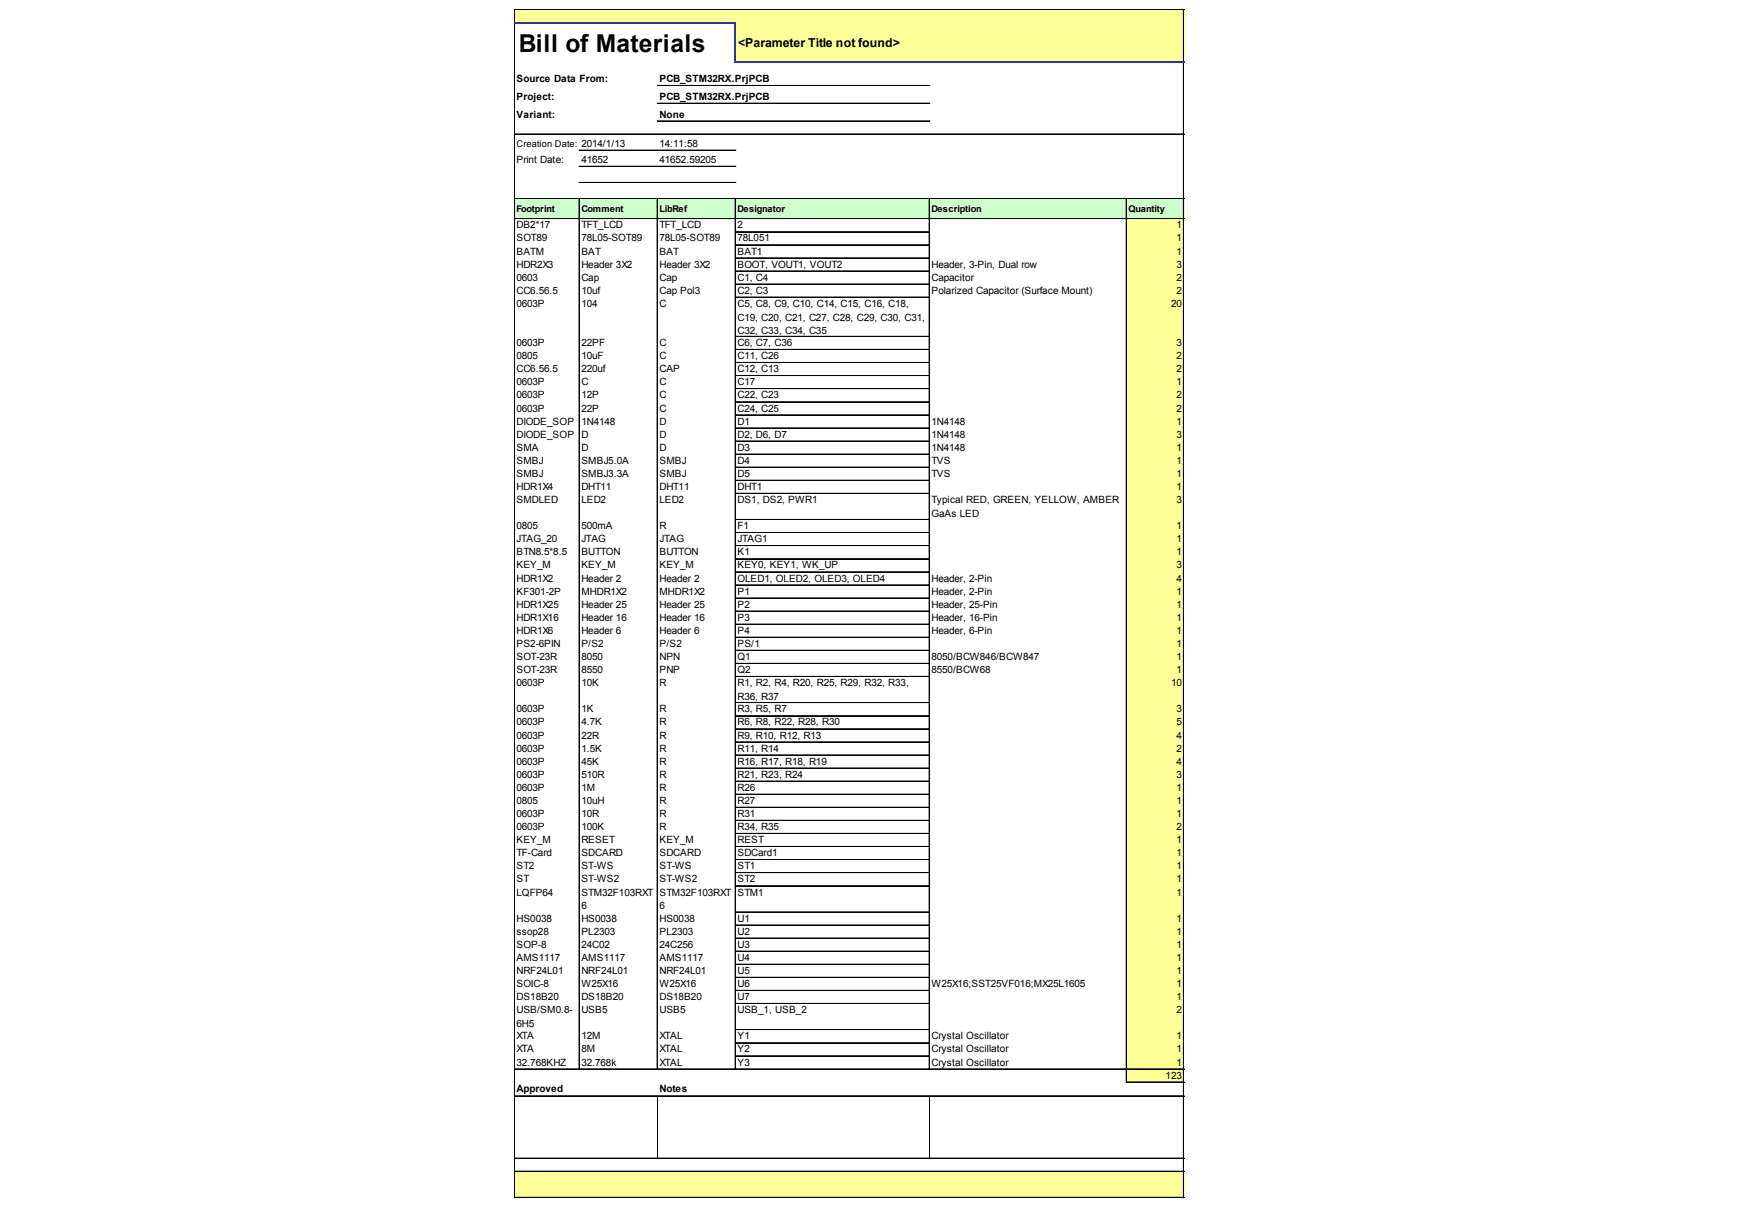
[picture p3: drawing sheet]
<svg xmlns="http://www.w3.org/2000/svg" width="288mm" height="202mm" viewBox="0 0 288 202" stroke-linecap="round" stroke-linejoin="round" font-family="sans-serif">
<defs><g id="words">
<text font-size="4" x="85.2" y="8.5">Bill of Materials</text>
<text font-size="2" x="121.3" y="7.7">&lt;Parameter Title not found&gt;</text>
<g font-size="1.6">
<text x="84.9" y="13.5">Source Data From:</text>
<text x="84.9" y="16.4">Project:</text>
<text x="108.3" y="13.5">PCB_STM32RX.PrjPCB</text>
<text x="108.3" y="16.4">PCB_STM32RX.PrjPCB</text>
<text x="84.9" y="19.3">Variant:</text>
<text x="108.3" y="19.3">None</text>
<text x="84.9" y="26.8">Print Date:</text>
<text x="95.5" y="26.8">41652</text>
<text x="108.3" y="24.1">14:11:58</text>
<text x="108.3" y="26.8">41652.59205</text>
<text x="84.9" y="37.5">DB2*17</text>
<text x="84.9" y="39.7">SOT89</text>
<text x="84.9" y="41.8">BATM</text>
<text x="95.5" y="37.5">TFT_LCD</text>
<text x="95.5" y="39.7">78L05-SOT89</text>
<text x="95.5" y="41.8">BAT</text>
<text x="108.3" y="37.5">TFT_LCD</text>
<text x="108.3" y="39.7">78L05-SOT89</text>
<text x="108.3" y="41.8">BAT</text>
<text x="121.2" y="37.5">2</text>
<text x="121.2" y="39.7">78L051</text>
<text x="121.2" y="41.8">BAT1</text>
<text x="193.3" y="37.5">1</text>
<text x="193.3" y="39.7">1</text>
<text x="193.3" y="41.8">1</text>
<text x="84.9" y="44">HDR2X3</text>
<text x="84.9" y="46.1">0603</text>
<text x="95.5" y="44">Header 3X2</text>
<text x="95.5" y="46.1">Cap</text>
<text x="108.3" y="44">Header 3X2</text>
<text x="108.3" y="46.1">Cap</text>
<text x="121.2" y="44">BOOT, VOUT1, VOUT2</text>
<text x="121.2" y="46.1">C1, C4</text>
<text x="153" y="44">Header, 3-Pin, Dual row</text>
<text x="153" y="46.1">Capacitor</text>
<text x="193.3" y="44">3</text>
<text x="193.3" y="46.1">2</text>
<text x="84.9" y="48.3">CC6.56.5</text>
<text x="84.9" y="50.4">0603P</text>
<text x="95.5" y="48.3">10uf</text>
<text x="95.5" y="50.4">104</text>
<text x="108.3" y="48.3">Cap Pol3</text>
<text x="108.3" y="50.4">C</text>
<text x="121.2" y="48.3">C2, C3</text>
<text x="121.2" y="50.4">C5, C8, C9, C10, C14, C15, C16, C18,</text>
<text x="121.2" y="52.7">C19, C20, C21, C27, C28, C29, C30, C31,</text>
<text x="153" y="48.3">Polarized Capacitor (Surface Mount)</text>
<text x="192.4" y="50.4">20</text>
<text x="193.3" y="48.3">2</text>
<text x="84.9" y="56.9">0603P</text>
<text x="84.9" y="59">0805</text>
<text x="95.5" y="56.9">22PF</text>
<text x="95.5" y="59">10uF</text>
<text x="108.3" y="56.9">C</text>
<text x="108.3" y="59">C</text>
<text x="121.2" y="54.9">C32, C33, C34, C35</text>
<text x="121.2" y="56.9">C6, C7, C36</text>
<text x="121.2" y="59">C11, C26</text>
<text x="193.3" y="56.9">3</text>
<text x="193.3" y="59">2</text>
<text x="84.9" y="61.2">CC6.56.5</text>
<text x="84.9" y="63.3">0603P</text>
<text x="84.9" y="65.5">0603P</text>
<text x="95.5" y="61.2">220uf</text>
<text x="95.5" y="63.3">C</text>
<text x="95.5" y="65.5">12P</text>
<text x="108.3" y="61.2">CAP</text>
<text x="108.3" y="63.3">C</text>
<text x="108.3" y="65.5">C</text>
<text x="121.2" y="61.2">C12, C13</text>
<text x="121.2" y="63.3">C17</text>
<text x="121.2" y="65.5">C22, C23</text>
<text x="193.3" y="61.2">2</text>
<text x="193.3" y="63.3">1</text>
<text x="193.3" y="65.5">2</text>
<text x="84.9" y="67.6">0603P</text>
<text x="84.9" y="69.8">DIODE_SOP</text>
<text x="84.9" y="71.9">DIODE_SOP</text>
<text x="95.5" y="67.6">22P</text>
<text x="95.5" y="69.8">1N4148</text>
<text x="95.5" y="71.9">D</text>
<text x="108.3" y="67.6">C</text>
<text x="108.3" y="69.8">D</text>
<text x="108.3" y="71.9">D</text>
<text x="121.2" y="67.6">C24, C25</text>
<text x="121.2" y="69.8">D1</text>
<text x="121.2" y="71.9">D2, D6, D7</text>
<text x="153" y="69.8">1N4148</text>
<text x="153" y="71.9">1N4148</text>
<text x="193.3" y="67.6">2</text>
<text x="193.3" y="69.8">1</text>
<text x="193.3" y="71.9">3</text>
<text x="84.9" y="74.1">SMA</text>
<text x="84.9" y="76.2">SMBJ</text>
<text x="95.5" y="74.1">D</text>
<text x="95.5" y="76.2">SMBJ5.0A</text>
<text x="108.3" y="74.1">D</text>
<text x="108.3" y="76.2">SMBJ</text>
<text x="121.2" y="74.1">D3</text>
<text x="121.2" y="76.2">D4</text>
<text x="153" y="74.1">1N4148</text>
<text x="153" y="76.2">TVS</text>
<text x="193.3" y="74.1">1</text>
<text x="193.3" y="76.2">1</text>
<text x="84.9" y="78.4">SMBJ</text>
<text x="84.9" y="80.5">HDR1X4</text>
<text x="84.9" y="82.7">SMDLED</text>
<text x="95.5" y="78.4">SMBJ3.3A</text>
<text x="95.5" y="80.5">DHT11</text>
<text x="95.5" y="82.7">LED2</text>
<text x="108.3" y="78.4">SMBJ</text>
<text x="108.3" y="80.5">DHT11</text>
<text x="108.3" y="82.7">LED2</text>
<text x="121.2" y="78.4">D5</text>
<text x="121.2" y="80.5">DHT1</text>
<text x="121.2" y="82.7">DS1, DS2, PWR1</text>
<text x="153" y="78.4">TVS</text>
<text x="153" y="82.7">Typical RED, GREEN, YELLOW, AMBER</text>
<text x="193.3" y="78.4">1</text>
<text x="193.3" y="80.5">1</text>
<text x="193.3" y="82.7">3</text>
<text x="84.9" y="87">0805</text>
<text x="84.9" y="89.1">JTAG_20</text>
<text x="95.5" y="87">500mA</text>
<text x="95.5" y="89.1">JTAG</text>
<text x="108.3" y="87">R</text>
<text x="108.3" y="89.1">JTAG</text>
<text x="121.2" y="87">F1</text>
<text x="121.2" y="89.1">JTAG1</text>
<text x="153" y="85">GaAs LED</text>
<text x="193.3" y="87">1</text>
<text x="193.3" y="89.1">1</text>
<text x="84.9" y="91.3">BTN8.5*8.5</text>
<text x="84.9" y="93.4">KEY_M</text>
<text x="84.9" y="95.6">HDR1X2</text>
<text x="95.5" y="91.3">BUTTON</text>
<text x="95.5" y="93.4">KEY_M</text>
<text x="95.5" y="95.6">Header 2</text>
<text x="108.3" y="91.3">BUTTON</text>
<text x="108.3" y="93.4">KEY_M</text>
<text x="108.3" y="95.6">Header 2</text>
<text x="121.2" y="91.3">K1</text>
<text x="121.2" y="93.4">KEY0, KEY1, WK_UP</text>
<text x="121.2" y="95.6">OLED1, OLED2, OLED3, OLED4</text>
<text x="153" y="95.6">Header, 2-Pin</text>
<text x="193.3" y="91.3">1</text>
<text x="193.3" y="93.4">3</text>
<text x="193.3" y="95.6">4</text>
<text x="84.9" y="97.7">KF301-2P</text>
<text x="84.9" y="99.9">HDR1X25</text>
<text x="95.5" y="97.7">MHDR1X2</text>
<text x="95.5" y="99.9">Header 25</text>
<text x="108.3" y="97.7">MHDR1X2</text>
<text x="108.3" y="99.9">Header 25</text>
<text x="121.2" y="97.7">P1</text>
<text x="121.2" y="99.9">P2</text>
<text x="153" y="97.7">Header, 2-Pin</text>
<text x="153" y="99.9">Header, 25-Pin</text>
<text x="193.3" y="97.7">1</text>
<text x="193.3" y="99.9">1</text>
<text x="84.9" y="102">HDR1X16</text>
<text x="84.9" y="104.2">HDR1X6</text>
<text x="84.9" y="106.3">PS2-6PIN</text>
<text x="95.5" y="102">Header 16</text>
<text x="95.5" y="104.2">Header 6</text>
<text x="95.5" y="106.3">P/S2</text>
<text x="108.3" y="102">Header 16</text>
<text x="108.3" y="104.2">Header 6</text>
<text x="108.3" y="106.3">P/S2</text>
<text x="121.2" y="102">P3</text>
<text x="121.2" y="104.2">P4</text>
<text x="121.2" y="106.3">PS/1</text>
<text x="153" y="102">Header, 16-Pin</text>
<text x="153" y="104.2">Header, 6-Pin</text>
<text x="193.3" y="102">1</text>
<text x="193.3" y="104.2">1</text>
<text x="193.3" y="106.3">1</text>
<text x="84.9" y="108.5">SOT-23R</text>
<text x="84.9" y="110.6">SOT-23R</text>
<text x="84.9" y="112.8">0603P</text>
<text x="95.5" y="108.5">8050</text>
<text x="95.5" y="110.6">8550</text>
<text x="95.5" y="112.8">10K</text>
<text x="108.3" y="108.5">NPN</text>
<text x="108.3" y="110.6">PNP</text>
<text x="108.3" y="112.8">R</text>
<text x="121.2" y="108.5">Q1</text>
<text x="121.2" y="110.6">Q2</text>
<text x="121.2" y="112.8">R1, R2, R4, R20, R25, R29, R32, R33,</text>
<text x="153" y="108.5">8050/BCW846/BCW847</text>
<text x="153" y="110.6">8550/BCW68</text>
<text x="192.4" y="112.8">10</text>
<text x="193.3" y="108.5">1</text>
<text x="193.3" y="110.6">1</text>
<text x="84.9" y="117.1">0603P</text>
<text x="84.9" y="119.2">0603P</text>
<text x="95.5" y="117.1">1K</text>
<text x="95.5" y="119.2">4.7K</text>
<text x="108.3" y="117.1">R</text>
<text x="108.3" y="119.2">R</text>
<text x="121.2" y="115.1">R36, R37</text>
<text x="121.2" y="117.1">R3, R5, R7</text>
<text x="121.2" y="119.2">R6, R8, R22, R28, R30</text>
<text x="193.3" y="117.1">3</text>
<text x="193.3" y="119.2">5</text>
<text x="84.9" y="121.4">0603P</text>
<text x="84.9" y="123.5">0603P</text>
<text x="84.9" y="125.7">0603P</text>
<text x="95.5" y="121.4">22R</text>
<text x="95.5" y="123.5">1.5K</text>
<text x="95.5" y="125.7">45K</text>
<text x="108.3" y="121.4">R</text>
<text x="108.3" y="123.5">R</text>
<text x="108.3" y="125.7">R</text>
<text x="121.2" y="121.4">R9, R10, R12, R13</text>
<text x="121.2" y="123.5">R11, R14</text>
<text x="121.2" y="125.7">R16, R17, R18, R19</text>
<text x="193.3" y="121.4">4</text>
<text x="193.3" y="123.5">2</text>
<text x="193.3" y="125.7">4</text>
<text x="84.9" y="127.8">0603P</text>
<text x="84.9" y="130">0603P</text>
<text x="95.5" y="127.8">510R</text>
<text x="95.5" y="130">1M</text>
<text x="108.3" y="127.8">R</text>
<text x="108.3" y="130">R</text>
<text x="121.2" y="127.8">R21, R23, R24</text>
<text x="121.2" y="130">R26</text>
<text x="193.3" y="127.8">3</text>
<text x="193.3" y="130">1</text>
<text x="84.9" y="132.1">0805</text>
<text x="84.9" y="134.3">0603P</text>
<text x="84.9" y="136.4">0603P</text>
<text x="95.5" y="132.1">10uH</text>
<text x="95.5" y="134.3">10R</text>
<text x="95.5" y="136.4">100K</text>
<text x="108.3" y="132.1">R</text>
<text x="108.3" y="134.3">R</text>
<text x="108.3" y="136.4">R</text>
<text x="121.2" y="132.1">R27</text>
<text x="121.2" y="134.3">R31</text>
<text x="121.2" y="136.4">R34, R35</text>
<text x="193.3" y="132.1">1</text>
<text x="193.3" y="134.3">1</text>
<text x="193.3" y="136.4">2</text>
<text x="84.9" y="138.6">KEY_M</text>
<text x="84.9" y="140.7">TF-Card</text>
<text x="84.9" y="142.9">ST2</text>
<text x="95.5" y="138.6">RESET</text>
<text x="95.5" y="140.7">SDCARD</text>
<text x="95.5" y="142.9">ST-WS</text>
<text x="108.3" y="138.6">KEY_M</text>
<text x="108.3" y="140.7">SDCARD</text>
<text x="108.3" y="142.9">ST-WS</text>
<text x="121.2" y="138.6">REST</text>
<text x="121.2" y="140.7">SDCard1</text>
<text x="121.2" y="142.9">ST1</text>
<text x="193.3" y="138.6">1</text>
<text x="193.3" y="140.7">1</text>
<text x="193.3" y="142.9">1</text>
<text x="84.9" y="145">ST</text>
<text x="84.9" y="147.2">LQFP64</text>
<text x="95.5" y="145">ST-WS2</text>
<text x="95.5" y="147.2">STM32F103RXT</text>
<text x="95.5" y="149.4">6</text>
<text x="108.3" y="145">ST-WS2</text>
<text x="108.3" y="147.2">STM32F103RXT</text>
<text x="108.3" y="149.4">6</text>
<text x="121.2" y="145">ST2</text>
<text x="121.2" y="147.2">STM1</text>
<text x="193.3" y="145">1</text>
<text x="193.3" y="147.2">1</text>
<text x="84.9" y="151.5">HS0038</text>
<text x="84.9" y="153.6">ssop28</text>
<text x="84.9" y="155.8">SOP-8</text>
<text x="95.5" y="151.5">HS0038</text>
<text x="95.5" y="153.6">PL2303</text>
<text x="95.5" y="155.8">24C02</text>
<text x="108.3" y="151.5">HS0038</text>
<text x="108.3" y="153.6">PL2303</text>
<text x="108.3" y="155.8">24C256</text>
<text x="121.2" y="151.5">U1</text>
<text x="121.2" y="153.6">U2</text>
<text x="121.2" y="155.8">U3</text>
<text x="193.3" y="151.5">1</text>
<text x="193.3" y="153.6">1</text>
<text x="193.3" y="155.8">1</text>
<text x="84.9" y="157.9">AMS1117</text>
<text x="84.9" y="160.1">NRF24L01</text>
<text x="95.5" y="157.9">AMS1117</text>
<text x="95.5" y="160.1">NRF24L01</text>
<text x="108.3" y="157.9">AMS1117</text>
<text x="108.3" y="160.1">NRF24L01</text>
<text x="121.2" y="157.9">U4</text>
<text x="121.2" y="160.1">U5</text>
<text x="193.3" y="157.9">1</text>
<text x="193.3" y="160.1">1</text>
<text x="84.9" y="162.2">SOIC-8</text>
<text x="84.9" y="164.4">DS18B20</text>
<text x="84.9" y="166.5">USB/SM0.8-</text>
<text x="95.5" y="162.2">W25X16</text>
<text x="95.5" y="164.4">DS18B20</text>
<text x="95.5" y="166.5">USB5</text>
<text x="108.3" y="162.2">W25X16</text>
<text x="108.3" y="164.4">DS18B20</text>
<text x="108.3" y="166.5">USB5</text>
<text x="121.2" y="162.2">U6</text>
<text x="121.2" y="164.4">U7</text>
<text x="121.2" y="166.5">USB_1, USB_2</text>
<text x="153" y="162.2">W25X16;SST25VF016;MX25L1605</text>
<text x="193.3" y="162.2">1</text>
<text x="193.3" y="164.4">1</text>
<text x="193.3" y="166.5">2</text>
<text x="84.9" y="168.8">6H5</text>
<text x="84.9" y="170.8">XTA</text>
<text x="84.9" y="173">XTA</text>
<text x="95.5" y="170.8">12M</text>
<text x="95.5" y="173">8M</text>
<text x="108.3" y="170.8">XTAL</text>
<text x="108.3" y="173">XTAL</text>
<text x="121.2" y="170.8">Y1</text>
<text x="121.2" y="173">Y2</text>
<text x="153" y="170.8">Crystal Oscillator</text>
<text x="153" y="173">Crystal Oscillator</text>
<text x="193.3" y="170.8">1</text>
<text x="193.3" y="173">1</text>
<text x="84.9" y="175.1">32.768KHZ</text>
<text x="84.9" y="179.4">Approved</text>
<text x="95.5" y="175.1">32.768k</text>
<text x="108.3" y="175.1">XTAL</text>
<text x="108.3" y="179.4">Notes</text>
<text x="121.2" y="175.1">Y3</text>
<text x="153" y="175.1">Crystal Oscillator</text>
<text x="191.5" y="177.3">123</text>
<text x="193.3" y="175.1">1</text>
</g>
<g font-size="1.5">
<text x="84.9" y="24.1">Creation Date: 2014/1/13</text>
<text x="84.9" y="34.8">Footprint</text>
<text x="95.5" y="34.8">Comment</text>
<text x="108.3" y="34.8">LibRef</text>
<text x="121.2" y="34.8">Designator</text>
<text x="153" y="34.8">Description</text>
<text x="185.4" y="34.8">Quantity</text>
</g>
</g></defs>
<g fill="#ff9">
<path d="M84.6 1.6h110v2.3h-110z"/>
<path d="M120.8 3.8h73.8v6.4h-73.8z"/>
</g>
<path d="M84.6 32.6h110v3.4h-110z" fill="#cfc"/>
<g fill="#ff9">
<path d="M185 35.9h9.6v2.3h-9.6z"/>
<path d="M185 38.1h9.6v2.2h-9.6z"/>
<path d="M185 40.2h9.6v2.3h-9.6z"/>
<path d="M185 42.4h9.6v2.2h-9.6z"/>
<path d="M185 44.5h9.6v2.3h-9.6z"/>
<path d="M185 46.7h9.6v2.2h-9.6z"/>
<path d="M185 48.8h9.6v6.6h-9.6z"/>
<path d="M185 55.3h9.6v2.2h-9.6z"/>
<path d="M185 57.4h9.6v2.3h-9.6z"/>
<path d="M185 59.6h9.6v2.2h-9.6z"/>
<path d="M185 61.7h9.6v2.3h-9.6z"/>
<path d="M185 63.9h9.6v2.2h-9.6z"/>
<path d="M185 66h9.6v2.3h-9.6z"/>
<path d="M185 68.2h9.6v2.2h-9.6z"/>
<path d="M185 70.3h9.6v2.3h-9.6z"/>
<path d="M185 72.5h9.6v2.2h-9.6z"/>
<path d="M185 74.6h9.6v2.3h-9.6z"/>
<path d="M185 76.8h9.6v2.2h-9.6z"/>
<path d="M185 78.9h9.6v2.3h-9.6z"/>
<path d="M185 81.1h9.6v4.4h-9.6z"/>
<path d="M185 85.4h9.6v2.2h-9.6z"/>
<path d="M185 87.5h9.6v90.4h-9.6z"/>
<path d="M84.6 192.5h110v4.4h-110z"/>
</g>
<g fill="none" stroke="#000" stroke-width=".16">
<path d="M84.5 1.5v2.2M84.5 3.9v193M84.6 1.5h110M84.6 1.6h110M108 14h44.8M108 14.1h44.8M108 17h44.8M108 19.9h44.8M194.4 1.6v8.4M194.4 10.2v186.7M194.5 1.6v8.4M194.5 10.2v186.7"/>
<path d="M84.6 22h110M84.6 22.1h110M84.6 32.6h110M84.6 32.7h110M84.6 35.9h110M84.6 36h110M95.1 32.8v143M95.1 24.7h25.8M95.1 27.3h25.8M95.1 27.4h25.8M95.1 30h25.8M95.2 32.8v143"/>
<path d="M108 32.8v143M120.8 32.8v143M120.9 32.8v143M120.9 38.1h31.8M152.7 32.8v143M185 32.8v145.1M185.1 32.8v145.1M120.9 40.2h31.8M120.9 40.3h31.8M120.9 42.4h31.8M120.9 44.5h31.8M120.9 44.6h31.8"/>
<path d="M120.9 46.7h31.8M120.9 48.8h31.8M120.9 48.9h31.8M120.9 55.3h31.8M120.9 57.4h31.8M120.9 57.5h31.8M120.9 59.6h31.8M120.9 61.7h31.8M120.9 61.8h31.8M120.9 63.9h31.8M120.9 66h31.8M120.9 66.1h31.8"/>
<path d="M120.9 68.2h31.8M120.9 70.3h31.8M120.9 70.4h31.8M120.9 72.5h31.8M120.9 74.6h31.8M120.9 74.7h31.8M120.9 76.8h31.8M120.9 78.9h31.8M120.9 79h31.8M120.9 81.1h31.8M120.9 85.4h31.8M120.9 87.5h31.8"/>
<path d="M120.9 87.6h31.8M120.9 89.7h31.8M120.9 91.8h31.8M120.9 91.9h31.8M120.9 94h31.8M120.9 96.1h31.8M120.9 96.2h31.8M120.9 98.3h31.8M120.9 100.4h31.8M120.9 100.5h31.8M120.9 102.6h31.8M120.9 104.7h31.8"/>
<path d="M120.9 104.8h31.8M120.9 106.9h31.8M120.9 109h31.8M120.9 109.1h31.8M120.9 111.2h31.8M120.9 115.5h31.8M120.9 117.6h31.8M120.9 117.7h31.8M120.9 119.8h31.8M120.9 121.9h31.8M120.9 122h31.8M120.9 124.1h31.8"/>
<path d="M120.9 126.2h31.8M120.9 126.3h31.8M120.9 128.4h31.8M120.9 130.5h31.8M120.9 130.6h31.8M120.9 132.7h31.8M120.9 134.8h31.8M120.9 134.9h31.8M120.9 137h31.8M120.9 139.1h31.8M120.9 139.2h31.8M120.9 141.3h31.8"/>
<path d="M120.9 143.4h31.8M120.9 143.5h31.8M120.9 145.6h31.8M120.9 149.9h31.8M120.9 152h31.8M120.9 152.1h31.8M120.9 154.2h31.8M120.9 156.3h31.8M120.9 156.4h31.8M120.9 158.5h31.8M84.6 175.7h110M120.9 160.6h31.8"/>
<path d="M120.9 160.7h31.8M120.9 162.8h31.8M120.9 164.9h31.8M120.9 165h31.8M120.9 169.2h31.8M120.9 169.3h31.8M120.9 171.4h31.8M120.9 173.5h31.8M120.9 173.6h31.8M185.2 177.8h9.4M185.2 177.9h9.4M84.6 180.1h110"/>
<path d="M84.6 190.3h110M84.6 190.4h110M84.6 192.5h110M84.6 196.8h110M108 180.2v10.1M152.7 180.2v10.1"/>
</g>
<path d="M84.5 3.8h36.4M120.8 3.9v6.3M120.9 10.1h73.7" fill="none" stroke="#339" stroke-width=".25"/>
<use href="#words"/>
</svg>
